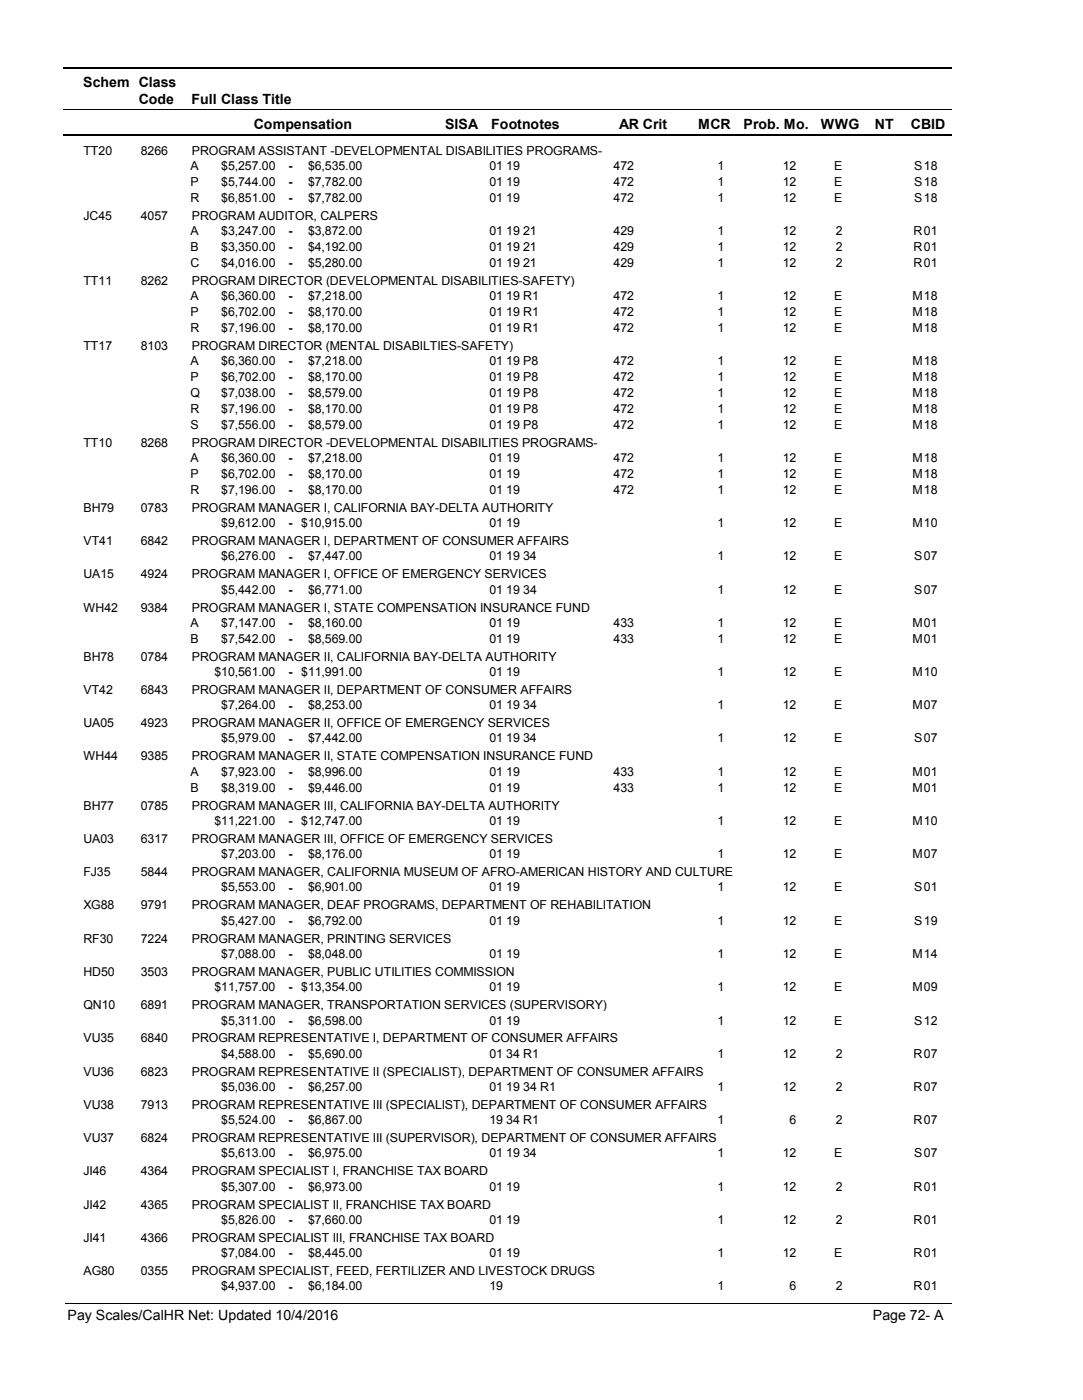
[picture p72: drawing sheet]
<svg xmlns="http://www.w3.org/2000/svg" width="216mm" height="279mm" viewBox="0 0 216 279" stroke-linecap="round" stroke-linejoin="round" font-family="sans-serif">
<defs><g id="words">
<g font-size="2.8">
<text x="16.6" y="17.3">Schem Class</text>
<text x="27.7" y="20.7">Code</text>
<text x="38.2" y="20.7">Full Class Title</text>
<text x="50.6" y="25.7">Compensation</text>
<text x="88.7" y="25.7">SISA</text>
<text x="98" y="25.7">Footnotes</text>
<text x="123.5" y="25.7">AR Crit</text>
<text x="139.2" y="25.7">MCR</text>
<text x="148.3" y="25.7">Prob. Mo.</text>
<text x="163.7" y="25.7">WWG</text>
<text x="174.5" y="25.7">NT</text>
<text x="181.6" y="25.7">CBID</text>
<text x="13.5" y="263.5">Pay Scales/CalHR Net: Updated 10/4/2016</text>
<text x="174.1" y="263.5">Page 72- A</text>
</g>
<g font-size="2.5">
<text x="16.6" y="30.8">TT20</text>
<text x="28.1" y="30.8">8266</text>
<text x="38" y="33.9">A</text>
<text x="38.2" y="30.8">PROGRAM ASSISTANT -DEVELOPMENTAL DISABILITIES PROGRAMS-</text>
<text x="44.1" y="33.9">$5,257.00</text>
<text x="57.5" y="33.9">-</text>
<text x="61.4" y="33.9">$6,535.00</text>
<text x="97.6" y="33.9">01 19</text>
<text x="122.4" y="33.9">472</text>
<text x="143.1" y="33.9">1</text>
<text x="156.1" y="33.9">12</text>
<text x="166.3" y="33.9">E</text>
<text x="182.3" y="33.9">S</text>
<text x="184.2" y="33.9">18</text>
<text x="38" y="37.1">P</text>
<text x="38" y="40.3">R</text>
<text x="44.1" y="37.1">$5,744.00</text>
<text x="44.1" y="40.3">$6,851.00</text>
<text x="57.5" y="37.1">-</text>
<text x="57.5" y="40.3">-</text>
<text x="61.4" y="37.1">$7,782.00</text>
<text x="61.4" y="40.3">$7,782.00</text>
<text x="97.6" y="37.1">01 19</text>
<text x="97.6" y="40.3">01 19</text>
<text x="122.4" y="37.1">472</text>
<text x="122.4" y="40.3">472</text>
<text x="143.1" y="37.1">1</text>
<text x="143.1" y="40.3">1</text>
<text x="156.1" y="37.1">12</text>
<text x="156.1" y="40.3">12</text>
<text x="166.3" y="37.1">E</text>
<text x="166.3" y="40.3">E</text>
<text x="182.3" y="37.1">S</text>
<text x="182.3" y="40.3">S</text>
<text x="184.2" y="37.1">18</text>
<text x="184.2" y="40.3">18</text>
<text x="16.6" y="43.8">JC45</text>
<text x="28.1" y="43.8">4057</text>
<text x="38" y="46.9">A</text>
<text x="38.2" y="43.8">PROGRAM AUDITOR, CALPERS</text>
<text x="44.1" y="46.9">$3,247.00</text>
<text x="57.5" y="46.9">-</text>
<text x="61.4" y="46.9">$3,872.00</text>
<text x="97.6" y="46.9">01 19 21</text>
<text x="122.4" y="46.9">429</text>
<text x="143.1" y="46.9">1</text>
<text x="156.1" y="46.9">12</text>
<text x="166.6" y="46.9">2</text>
<text x="182.2" y="46.9">R</text>
<text x="184.2" y="46.9">01</text>
<text x="38" y="50.1">B</text>
<text x="38" y="53.3">C</text>
<text x="44.1" y="50.1">$3,350.00</text>
<text x="44.1" y="53.3">$4,016.00</text>
<text x="57.5" y="50.1">-</text>
<text x="57.5" y="53.3">-</text>
<text x="61.4" y="50.1">$4,192.00</text>
<text x="61.4" y="53.3">$5,280.00</text>
<text x="97.6" y="50.1">01 19 21</text>
<text x="97.6" y="53.3">01 19 21</text>
<text x="122.4" y="50.1">429</text>
<text x="122.4" y="53.3">429</text>
<text x="143.1" y="50.1">1</text>
<text x="143.1" y="53.3">1</text>
<text x="156.1" y="50.1">12</text>
<text x="156.1" y="53.3">12</text>
<text x="166.6" y="50.1">2</text>
<text x="166.6" y="53.3">2</text>
<text x="182.2" y="50.1">R</text>
<text x="182.2" y="53.3">R</text>
<text x="184.2" y="50.1">01</text>
<text x="184.2" y="53.3">01</text>
<text x="16.6" y="56.9">TT11</text>
<text x="28.1" y="56.9">8262</text>
<text x="38" y="59.9">A</text>
<text x="38.2" y="56.9">PROGRAM DIRECTOR (DEVELOPMENTAL DISABILITIES-SAFETY)</text>
<text x="44.1" y="59.9">$6,360.00</text>
<text x="57.5" y="59.9">-</text>
<text x="61.4" y="59.9">$7,218.00</text>
<text x="97.6" y="59.9">01 19 R1</text>
<text x="122.4" y="59.9">472</text>
<text x="143.1" y="59.9">1</text>
<text x="156.1" y="59.9">12</text>
<text x="166.3" y="59.9">E</text>
<text x="181.9" y="59.9">M</text>
<text x="184.2" y="59.9">18</text>
<text x="38" y="63">P</text>
<text x="44.1" y="63">$6,702.00</text>
<text x="57.5" y="63.1">-</text>
<text x="61.4" y="63">$8,170.00</text>
<text x="97.6" y="63">01 19 R1</text>
<text x="122.4" y="63">472</text>
<text x="143.1" y="63">1</text>
<text x="156.1" y="63">12</text>
<text x="166.3" y="63">E</text>
<text x="181.9" y="63">M</text>
<text x="184.2" y="63">18</text>
<text x="16.6" y="69.8">TT17</text>
<text x="28.1" y="69.8">8103</text>
<text x="38" y="66.2">R</text>
<text x="38.2" y="69.8">PROGRAM DIRECTOR (MENTAL DISABILTIES-SAFETY)</text>
<text x="44.1" y="66.2">$7,196.00</text>
<text x="57.5" y="66.3">-</text>
<text x="61.4" y="66.2">$8,170.00</text>
<text x="97.6" y="66.2">01 19 R1</text>
<text x="122.4" y="66.2">472</text>
<text x="143.1" y="66.2">1</text>
<text x="156.1" y="66.2">12</text>
<text x="166.3" y="66.2">E</text>
<text x="181.9" y="66.2">M</text>
<text x="184.2" y="66.2">18</text>
<text x="38" y="72.9">A</text>
<text x="38" y="76.1">P</text>
<text x="44.1" y="72.9">$6,360.00</text>
<text x="44.1" y="76.1">$6,702.00</text>
<text x="57.5" y="72.9">-</text>
<text x="57.5" y="76.1">-</text>
<text x="61.4" y="72.9">$7,218.00</text>
<text x="61.4" y="76.1">$8,170.00</text>
<text x="97.6" y="72.9">01 19 P8</text>
<text x="97.6" y="76.1">01 19 P8</text>
<text x="122.4" y="72.9">472</text>
<text x="122.4" y="76.1">472</text>
<text x="143.1" y="72.9">1</text>
<text x="143.1" y="76.1">1</text>
<text x="156.1" y="72.9">12</text>
<text x="156.1" y="76.1">12</text>
<text x="166.3" y="72.9">E</text>
<text x="166.3" y="76.1">E</text>
<text x="181.9" y="72.9">M</text>
<text x="181.9" y="76.1">M</text>
<text x="184.2" y="72.9">18</text>
<text x="184.2" y="76.1">18</text>
<text x="38" y="79.2">Q</text>
<text x="38" y="82.4">R</text>
<text x="44.1" y="79.2">$7,038.00</text>
<text x="44.1" y="82.4">$7,196.00</text>
<text x="57.5" y="79.3">-</text>
<text x="57.5" y="82.4">-</text>
<text x="61.4" y="79.2">$8,579.00</text>
<text x="61.4" y="82.4">$8,170.00</text>
<text x="97.6" y="79.2">01 19 P8</text>
<text x="97.6" y="82.4">01 19 P8</text>
<text x="122.4" y="79.2">472</text>
<text x="122.4" y="82.4">472</text>
<text x="143.1" y="79.2">1</text>
<text x="143.1" y="82.4">1</text>
<text x="156.1" y="79.2">12</text>
<text x="156.1" y="82.4">12</text>
<text x="166.3" y="79.2">E</text>
<text x="166.3" y="82.4">E</text>
<text x="181.9" y="79.2">M</text>
<text x="181.9" y="82.4">M</text>
<text x="184.2" y="79.2">18</text>
<text x="184.2" y="82.4">18</text>
<text x="16.6" y="89.2">TT10</text>
<text x="28.1" y="89.2">8268</text>
<text x="38" y="85.6">S</text>
<text x="38.2" y="89.2">PROGRAM DIRECTOR -DEVELOPMENTAL DISABILITIES PROGRAMS-</text>
<text x="44.1" y="85.6">$7,556.00</text>
<text x="57.5" y="85.6">-</text>
<text x="61.4" y="85.6">$8,579.00</text>
<text x="97.6" y="85.6">01 19 P8</text>
<text x="122.4" y="85.6">472</text>
<text x="143.1" y="85.6">1</text>
<text x="156.1" y="85.6">12</text>
<text x="166.3" y="85.6">E</text>
<text x="181.9" y="85.6">M</text>
<text x="184.2" y="85.6">18</text>
<text x="38" y="92.2">A</text>
<text x="38" y="95.4">P</text>
<text x="44.1" y="92.2">$6,360.00</text>
<text x="44.1" y="95.4">$6,702.00</text>
<text x="57.5" y="92.3">-</text>
<text x="57.5" y="95.5">-</text>
<text x="61.4" y="92.2">$7,218.00</text>
<text x="61.4" y="95.4">$8,170.00</text>
<text x="97.6" y="92.2">01 19</text>
<text x="97.6" y="95.4">01 19</text>
<text x="122.4" y="92.2">472</text>
<text x="122.4" y="95.4">472</text>
<text x="143.1" y="92.2">1</text>
<text x="143.1" y="95.4">1</text>
<text x="156.1" y="92.2">12</text>
<text x="156.1" y="95.4">12</text>
<text x="166.3" y="92.2">E</text>
<text x="166.3" y="95.4">E</text>
<text x="181.9" y="92.2">M</text>
<text x="181.9" y="95.4">M</text>
<text x="184.2" y="92.2">18</text>
<text x="184.2" y="95.4">18</text>
<text x="38" y="98.6">R</text>
<text x="44.1" y="98.6">$7,196.00</text>
<text x="57.5" y="98.6">-</text>
<text x="61.4" y="98.6">$8,170.00</text>
<text x="97.6" y="98.6">01 19</text>
<text x="122.4" y="98.6">472</text>
<text x="143.1" y="98.6">1</text>
<text x="156.1" y="98.6">12</text>
<text x="166.3" y="98.6">E</text>
<text x="181.9" y="98.6">M</text>
<text x="184.2" y="98.6">18</text>
<text x="16.6" y="102.2">BH79</text>
<text x="28.1" y="102.2">0783</text>
<text x="38.2" y="102.2">PROGRAM MANAGER I, CALIFORNIA BAY-DELTA AUTHORITY</text>
<text x="44.1" y="105.2">$9,612.00</text>
<text x="57.5" y="105.2">-</text>
<text x="60.1" y="105.2">$10,915.00</text>
<text x="97.6" y="105.2">01 19</text>
<text x="143.1" y="105.2">1</text>
<text x="156.1" y="105.2">12</text>
<text x="166.3" y="105.2">E</text>
<text x="181.9" y="105.2">M</text>
<text x="184.2" y="105.2">10</text>
<text x="16.6" y="108.8">VT41</text>
<text x="28.1" y="108.8">6842</text>
<text x="38.2" y="108.8">PROGRAM MANAGER I, DEPARTMENT OF CONSUMER AFFAIRS</text>
<text x="44.1" y="111.8">$6,276.00</text>
<text x="57.5" y="111.9">-</text>
<text x="61.4" y="111.8">$7,447.00</text>
<text x="97.6" y="111.8">01 19 34</text>
<text x="143.1" y="111.8">1</text>
<text x="156.1" y="111.8">12</text>
<text x="166.3" y="111.8">E</text>
<text x="182.3" y="111.8">S</text>
<text x="184.2" y="111.8">07</text>
<text x="16.6" y="115.4">UA15</text>
<text x="28.1" y="115.4">4924</text>
<text x="38.2" y="115.4">PROGRAM MANAGER I, OFFICE OF EMERGENCY SERVICES</text>
<text x="44.1" y="118.5">$5,442.00</text>
<text x="57.5" y="118.5">-</text>
<text x="61.4" y="118.5">$6,771.00</text>
<text x="97.6" y="118.5">01 19 34</text>
<text x="143.1" y="118.5">1</text>
<text x="156.1" y="118.5">12</text>
<text x="166.3" y="118.5">E</text>
<text x="182.3" y="118.5">S</text>
<text x="184.2" y="118.5">07</text>
<text x="16.6" y="122.1">WH42</text>
<text x="28.1" y="122.1">9384</text>
<text x="38" y="125.1">A</text>
<text x="38.2" y="122.1">PROGRAM MANAGER I, STATE COMPENSATION INSURANCE FUND</text>
<text x="44.1" y="125.1">$7,147.00</text>
<text x="57.5" y="125.1">-</text>
<text x="61.4" y="125.1">$8,160.00</text>
<text x="97.6" y="125.1">01 19</text>
<text x="122.4" y="125.1">433</text>
<text x="143.1" y="125.1">1</text>
<text x="156.1" y="125.1">12</text>
<text x="166.3" y="125.1">E</text>
<text x="181.9" y="125.1">M</text>
<text x="184.2" y="125.1">01</text>
<text x="16.6" y="131.9">BH78</text>
<text x="28.1" y="131.9">0784</text>
<text x="38" y="128.3">B</text>
<text x="38.2" y="131.9">PROGRAM MANAGER II, CALIFORNIA BAY-DELTA AUTHORITY</text>
<text x="44.1" y="128.3">$7,542.00</text>
<text x="57.5" y="128.3">-</text>
<text x="61.4" y="128.3">$8,569.00</text>
<text x="97.6" y="128.3">01 19</text>
<text x="122.4" y="128.3">433</text>
<text x="143.1" y="128.3">1</text>
<text x="156.1" y="128.3">12</text>
<text x="166.3" y="128.3">E</text>
<text x="181.9" y="128.3">M</text>
<text x="184.2" y="128.3">01</text>
<text x="42.8" y="134.9">$10,561.00</text>
<text x="57.5" y="135">-</text>
<text x="60.1" y="134.9">$11,991.00</text>
<text x="97.6" y="134.9">01 19</text>
<text x="143.1" y="134.9">1</text>
<text x="156.1" y="134.9">12</text>
<text x="166.3" y="134.9">E</text>
<text x="181.9" y="134.9">M</text>
<text x="184.2" y="134.9">10</text>
<text x="16.6" y="138.5">VT42</text>
<text x="28.1" y="138.5">6843</text>
<text x="38.2" y="138.5">PROGRAM MANAGER II, DEPARTMENT OF CONSUMER AFFAIRS</text>
<text x="44.1" y="141.6">$7,264.00</text>
<text x="57.5" y="141.6">-</text>
<text x="61.4" y="141.6">$8,253.00</text>
<text x="97.6" y="141.6">01 19 34</text>
<text x="143.1" y="141.6">1</text>
<text x="156.1" y="141.6">12</text>
<text x="166.3" y="141.6">E</text>
<text x="181.9" y="141.6">M</text>
<text x="184.2" y="141.6">07</text>
<text x="16.6" y="145.2">UA05</text>
<text x="28.1" y="145.2">4923</text>
<text x="38.2" y="145.2">PROGRAM MANAGER II, OFFICE OF EMERGENCY SERVICES</text>
<text x="44.1" y="148.2">$5,979.00</text>
<text x="57.5" y="148.2">-</text>
<text x="61.4" y="148.2">$7,442.00</text>
<text x="97.6" y="148.2">01 19 34</text>
<text x="143.1" y="148.2">1</text>
<text x="156.1" y="148.2">12</text>
<text x="166.3" y="148.2">E</text>
<text x="182.3" y="148.2">S</text>
<text x="184.2" y="148.2">07</text>
<text x="16.6" y="151.8">WH44</text>
<text x="28.1" y="151.8">9385</text>
<text x="38" y="154.8">A</text>
<text x="38.2" y="151.8">PROGRAM MANAGER II, STATE COMPENSATION INSURANCE FUND</text>
<text x="44.1" y="154.8">$7,923.00</text>
<text x="57.5" y="154.9">-</text>
<text x="61.4" y="154.8">$8,996.00</text>
<text x="97.6" y="154.8">01 19</text>
<text x="122.4" y="154.8">433</text>
<text x="143.1" y="154.8">1</text>
<text x="156.1" y="154.8">12</text>
<text x="166.3" y="154.8">E</text>
<text x="181.9" y="154.8">M</text>
<text x="184.2" y="154.8">01</text>
<text x="16.6" y="161.6">BH77</text>
<text x="28.1" y="161.6">0785</text>
<text x="38" y="158">B</text>
<text x="38.2" y="161.6">PROGRAM MANAGER III, CALIFORNIA BAY-DELTA AUTHORITY</text>
<text x="44.1" y="158">$8,319.00</text>
<text x="57.5" y="158.1">-</text>
<text x="61.4" y="158">$9,446.00</text>
<text x="97.6" y="158">01 19</text>
<text x="122.4" y="158">433</text>
<text x="143.1" y="158">1</text>
<text x="156.1" y="158">12</text>
<text x="166.3" y="158">E</text>
<text x="181.9" y="158">M</text>
<text x="184.2" y="158">01</text>
<text x="42.8" y="164.7">$11,221.00</text>
<text x="57.5" y="164.7">-</text>
<text x="60.1" y="164.7">$12,747.00</text>
<text x="97.6" y="164.7">01 19</text>
<text x="143.1" y="164.7">1</text>
<text x="156.1" y="164.7">12</text>
<text x="166.3" y="164.7">E</text>
<text x="181.9" y="164.7">M</text>
<text x="184.2" y="164.7">10</text>
<text x="16.6" y="168.2">UA03</text>
<text x="28.1" y="168.2">6317</text>
<text x="38.2" y="168.2">PROGRAM MANAGER III, OFFICE OF EMERGENCY SERVICES</text>
<text x="44.1" y="171.3">$7,203.00</text>
<text x="57.5" y="171.3">-</text>
<text x="61.4" y="171.3">$8,176.00</text>
<text x="97.6" y="171.3">01 19</text>
<text x="143.1" y="171.3">1</text>
<text x="156.1" y="171.3">12</text>
<text x="166.3" y="171.3">E</text>
<text x="181.9" y="171.3">M</text>
<text x="184.2" y="171.3">07</text>
<text x="16.6" y="174.9">FJ35</text>
<text x="28.1" y="174.9">5844</text>
<text x="38.2" y="174.9">PROGRAM MANAGER, CALIFORNIA MUSEUM OF AFRO-AMERICAN HISTORY AND CULTURE</text>
<text x="44.1" y="177.9">$5,553.00</text>
<text x="57.5" y="178">-</text>
<text x="61.4" y="177.9">$6,901.00</text>
<text x="97.6" y="177.9">01 19</text>
<text x="143.1" y="177.9">1</text>
<text x="156.1" y="177.9">12</text>
<text x="166.3" y="177.9">E</text>
<text x="182.3" y="177.9">S</text>
<text x="184.2" y="177.9">01</text>
<text x="16.6" y="181.5">XG88</text>
<text x="28.1" y="181.5">9791</text>
<text x="38.2" y="181.5">PROGRAM MANAGER, DEAF PROGRAMS, DEPARTMENT OF REHABILITATION</text>
<text x="44.1" y="184.6">$5,427.00</text>
<text x="57.5" y="184.6">-</text>
<text x="61.4" y="184.6">$6,792.00</text>
<text x="97.6" y="184.6">01 19</text>
<text x="143.1" y="184.6">1</text>
<text x="156.1" y="184.6">12</text>
<text x="166.3" y="184.6">E</text>
<text x="182.3" y="184.6">S</text>
<text x="184.2" y="184.6">19</text>
<text x="16.6" y="188.2">RF30</text>
<text x="28.1" y="188.2">7224</text>
<text x="38.2" y="188.2">PROGRAM MANAGER, PRINTING SERVICES</text>
<text x="44.1" y="191.2">$7,088.00</text>
<text x="57.5" y="191.2">-</text>
<text x="61.4" y="191.2">$8,048.00</text>
<text x="97.6" y="191.2">01 19</text>
<text x="143.1" y="191.2">1</text>
<text x="156.1" y="191.2">12</text>
<text x="166.3" y="191.2">E</text>
<text x="181.9" y="191.2">M</text>
<text x="184.2" y="191.2">14</text>
<text x="16.6" y="194.8">HD50</text>
<text x="28.1" y="194.8">3503</text>
<text x="38.2" y="194.8">PROGRAM MANAGER, PUBLIC UTILITIES COMMISSION</text>
<text x="42.8" y="197.8">$11,757.00</text>
<text x="57.5" y="197.9">-</text>
<text x="60.1" y="197.8">$13,354.00</text>
<text x="97.6" y="197.8">01 19</text>
<text x="143.1" y="197.8">1</text>
<text x="156.1" y="197.8">12</text>
<text x="166.3" y="197.8">E</text>
<text x="181.9" y="197.8">M</text>
<text x="184.2" y="197.8">09</text>
<text x="16.6" y="201.4">QN10</text>
<text x="28.1" y="201.4">6891</text>
<text x="38.2" y="201.4">PROGRAM MANAGER, TRANSPORTATION SERVICES (SUPERVISORY)</text>
<text x="16.6" y="208.1">VU35</text>
<text x="28.1" y="208.1">6840</text>
<text x="38.2" y="208.1">PROGRAM REPRESENTATIVE I, DEPARTMENT OF CONSUMER AFFAIRS</text>
<text x="44.1" y="204.5">$5,311.00</text>
<text x="57.5" y="204.5">-</text>
<text x="61.4" y="204.5">$6,598.00</text>
<text x="97.6" y="204.5">01 19</text>
<text x="143.1" y="204.5">1</text>
<text x="156.1" y="204.5">12</text>
<text x="166.3" y="204.5">E</text>
<text x="182.3" y="204.5">S</text>
<text x="184.2" y="204.5">12</text>
<text x="16.6" y="214.7">VU36</text>
<text x="28.1" y="214.7">6823</text>
<text x="38.2" y="214.7">PROGRAM REPRESENTATIVE II (SPECIALIST), DEPARTMENT OF CONSUMER AFFAIRS</text>
<text x="44.1" y="211.1">$4,588.00</text>
<text x="57.5" y="211.1">-</text>
<text x="61.4" y="211.1">$5,690.00</text>
<text x="97.6" y="211.1">01 34 R1</text>
<text x="143.1" y="211.1">1</text>
<text x="156.1" y="211.1">12</text>
<text x="166.6" y="211.1">2</text>
<text x="182.2" y="211.1">R</text>
<text x="184.2" y="211.1">07</text>
<text x="16.6" y="221.3">VU38</text>
<text x="28.1" y="221.3">7913</text>
<text x="38.2" y="221.3">PROGRAM REPRESENTATIVE III (SPECIALIST), DEPARTMENT OF CONSUMER AFFAIRS</text>
<text x="44.1" y="217.7">$5,036.00</text>
<text x="57.5" y="217.8">-</text>
<text x="61.4" y="217.7">$6,257.00</text>
<text x="97.6" y="217.7">01 19 34 R1</text>
<text x="143.1" y="217.7">1</text>
<text x="156.1" y="217.7">12</text>
<text x="166.6" y="217.7">2</text>
<text x="182.2" y="217.7">R</text>
<text x="184.2" y="217.7">07</text>
<text x="16.6" y="228">VU37</text>
<text x="28.1" y="228">6824</text>
<text x="38.2" y="228">PROGRAM REPRESENTATIVE III (SUPERVISOR), DEPARTMENT OF CONSUMER AFFAIRS</text>
<text x="44.1" y="224.4">$5,524.00</text>
<text x="57.5" y="224.4">-</text>
<text x="61.4" y="224.4">$6,867.00</text>
<text x="97.6" y="224.4">19 34 R1</text>
<text x="143.1" y="224.4">1</text>
<text x="157.5" y="224.4">6</text>
<text x="166.6" y="224.4">2</text>
<text x="182.2" y="224.4">R</text>
<text x="184.2" y="224.4">07</text>
<text x="44.1" y="231">$5,613.00</text>
<text x="57.5" y="231">-</text>
<text x="61.4" y="231">$6,975.00</text>
<text x="97.6" y="231">01 19 34</text>
<text x="143.1" y="231">1</text>
<text x="156.1" y="231">12</text>
<text x="166.3" y="231">E</text>
<text x="182.3" y="231">S</text>
<text x="184.2" y="231">07</text>
<text x="16.6" y="234.6">JI46</text>
<text x="28.1" y="234.6">4364</text>
<text x="38.2" y="234.6">PROGRAM SPECIALIST I, FRANCHISE TAX BOARD</text>
<text x="44.1" y="237.6">$5,307.00</text>
<text x="57.5" y="237.7">-</text>
<text x="61.4" y="237.6">$6,973.00</text>
<text x="97.6" y="237.6">01 19</text>
<text x="143.1" y="237.6">1</text>
<text x="156.1" y="237.6">12</text>
<text x="166.6" y="237.6">2</text>
<text x="182.2" y="237.6">R</text>
<text x="184.2" y="237.6">01</text>
<text x="16.6" y="241.2">JI42</text>
<text x="28.1" y="241.2">4365</text>
<text x="38.2" y="241.2">PROGRAM SPECIALIST II, FRANCHISE TAX BOARD</text>
<text x="44.1" y="244.3">$5,826.00</text>
<text x="57.5" y="244.3">-</text>
<text x="61.4" y="244.3">$7,660.00</text>
<text x="97.6" y="244.3">01 19</text>
<text x="143.1" y="244.3">1</text>
<text x="156.1" y="244.3">12</text>
<text x="166.6" y="244.3">2</text>
<text x="182.2" y="244.3">R</text>
<text x="184.2" y="244.3">01</text>
<text x="16.6" y="247.9">JI41</text>
<text x="28.1" y="247.9">4366</text>
<text x="38.2" y="247.9">PROGRAM SPECIALIST III, FRANCHISE TAX BOARD</text>
<text x="44.1" y="250.9">$7,084.00</text>
<text x="57.5" y="250.9">-</text>
<text x="61.4" y="250.9">$8,445.00</text>
<text x="97.6" y="250.9">01 19</text>
<text x="143.1" y="250.9">1</text>
<text x="156.1" y="250.9">12</text>
<text x="166.3" y="250.9">E</text>
<text x="182.2" y="250.9">R</text>
<text x="184.2" y="250.9">01</text>
<text x="16.6" y="254.5">AG80</text>
<text x="28.1" y="254.5">0355</text>
<text x="38.2" y="254.5">PROGRAM SPECIALIST, FEED, FERTILIZER AND LIVESTOCK DRUGS</text>
<text x="44.1" y="257.6">$4,937.00</text>
<text x="57.5" y="257.6">-</text>
<text x="61.4" y="257.6">$6,184.00</text>
<text x="97.6" y="257.6">19</text>
<text x="143.1" y="257.6">1</text>
<text x="157.5" y="257.6">6</text>
<text x="166.6" y="257.6">2</text>
<text x="182.2" y="257.6">R</text>
<text x="184.2" y="257.6">01</text>
</g>
</g></defs>
<path d="M12.7 13.5h177.1" fill="none" stroke="#000" stroke-width=".36"/>
<path d="M12.7 21.9h177.1" fill="none" stroke="#000" stroke-width=".2"/>
<path d="M12.7 27h177.1" fill="none" stroke="#000" stroke-width=".35"/>
<g fill="#fff">
<path d="M40.4 31.3h16.2v3h-16.2z" fill-rule="evenodd"/>
<path d="M183.9 31.3h4.1v3h-4.1z" fill-rule="evenodd"/>
<path d="M40.4 34.5h16.2v3h-16.2z" fill-rule="evenodd"/>
<path d="M183.9 34.5h4.1v3h-4.1z" fill-rule="evenodd"/>
<path d="M40.4 37.7h16.2v2.9h-16.2z" fill-rule="evenodd"/>
<path d="M183.9 37.7h4.1v2.9h-4.1z" fill-rule="evenodd"/>
<path d="M40.4 44.3h16.2v3h-16.2z" fill-rule="evenodd"/>
<path d="M183.9 44.3h4.1v3h-4.1z" fill-rule="evenodd"/>
<path d="M40.4 47.5h16.2v3h-16.2z" fill-rule="evenodd"/>
<path d="M183.9 47.5h4.1v3h-4.1z" fill-rule="evenodd"/>
<path d="M40.4 50.6h16.2v3h-16.2z" fill-rule="evenodd"/>
<path d="M183.9 50.6h4.1v3h-4.1z" fill-rule="evenodd"/>
<path d="M40.4 57.3h16.2v2.9h-16.2z" fill-rule="evenodd"/>
<path d="M183.9 57.3h4.1v2.9h-4.1z" fill-rule="evenodd"/>
<path d="M40.4 60.4h16.2v3h-16.2z" fill-rule="evenodd"/>
<path d="M183.9 60.4h4.1v3h-4.1z" fill-rule="evenodd"/>
<path d="M40.4 63.6h16.2v3h-16.2z" fill-rule="evenodd"/>
<path d="M183.9 63.6h4.1v3h-4.1z" fill-rule="evenodd"/>
<path d="M40.4 70.3h16.2v2.9h-16.2z" fill-rule="evenodd"/>
<path d="M183.9 70.3h4.1v2.9h-4.1z" fill-rule="evenodd"/>
<path d="M40.4 73.4h16.2v3h-16.2z" fill-rule="evenodd"/>
<path d="M183.9 73.4h4.1v3h-4.1z" fill-rule="evenodd"/>
<path d="M40.4 76.6h16.2v3h-16.2z" fill-rule="evenodd"/>
<path d="M183.9 76.6h4.1v3h-4.1z" fill-rule="evenodd"/>
<path d="M40.4 79.8h16.2v3h-16.2z" fill-rule="evenodd"/>
<path d="M183.9 79.8h4.1v3h-4.1z" fill-rule="evenodd"/>
<path d="M40.4 83h16.2v3h-16.2z" fill-rule="evenodd"/>
<path d="M183.9 83h4.1v3h-4.1z" fill-rule="evenodd"/>
<path d="M40.4 89.6h16.2v3h-16.2z" fill-rule="evenodd"/>
<path d="M183.9 89.6h4.1v3h-4.1z" fill-rule="evenodd"/>
<path d="M40.4 92.8h16.2v3h-16.2z" fill-rule="evenodd"/>
<path d="M183.9 92.8h4.1v3h-4.1z" fill-rule="evenodd"/>
<path d="M40.4 96h16.2v3h-16.2z" fill-rule="evenodd"/>
<path d="M183.9 96h4.1v3h-4.1z" fill-rule="evenodd"/>
<path d="M40.4 102.6h16.2v3h-16.2z" fill-rule="evenodd"/>
<path d="M183.9 102.6h4.1v3h-4.1z" fill-rule="evenodd"/>
<path d="M40.4 109.2h16.2v3h-16.2z" fill-rule="evenodd"/>
<path d="M183.9 109.2h4.1v3h-4.1z" fill-rule="evenodd"/>
<path d="M40.4 115.9h16.2v3h-16.2z" fill-rule="evenodd"/>
<path d="M183.9 115.9h4.1v3h-4.1z" fill-rule="evenodd"/>
<path d="M40.4 122.5h16.2v3h-16.2z" fill-rule="evenodd"/>
<path d="M183.9 122.5h4.1v3h-4.1z" fill-rule="evenodd"/>
<path d="M40.4 125.7h16.2v2.9h-16.2z" fill-rule="evenodd"/>
<path d="M183.9 125.7h4.1v2.9h-4.1z" fill-rule="evenodd"/>
<path d="M40.4 132.3h16.2v3h-16.2z" fill-rule="evenodd"/>
<path d="M183.9 132.3h4.1v3h-4.1z" fill-rule="evenodd"/>
<path d="M40.4 139h16.2v3h-16.2z" fill-rule="evenodd"/>
<path d="M183.9 139h4.1v3h-4.1z" fill-rule="evenodd"/>
<path d="M40.4 145.6h16.2v3h-16.2z" fill-rule="evenodd"/>
<path d="M183.9 145.6h4.1v3h-4.1z" fill-rule="evenodd"/>
<path d="M40.4 152.2h16.2v3h-16.2z" fill-rule="evenodd"/>
<path d="M183.9 152.2h4.1v3h-4.1z" fill-rule="evenodd"/>
<path d="M40.4 155.4h16.2v3h-16.2z" fill-rule="evenodd"/>
<path d="M183.9 155.4h4.1v3h-4.1z" fill-rule="evenodd"/>
<path d="M40.4 162.1h16.2v2.9h-16.2z" fill-rule="evenodd"/>
<path d="M183.9 162.1h4.1v2.9h-4.1z" fill-rule="evenodd"/>
<path d="M40.4 168.7h16.2v2.9h-16.2z" fill-rule="evenodd"/>
<path d="M183.9 168.7h4.1v2.9h-4.1z" fill-rule="evenodd"/>
<path d="M40.4 175.3h16.2v3h-16.2z" fill-rule="evenodd"/>
<path d="M183.9 175.3h4.1v3h-4.1z" fill-rule="evenodd"/>
<path d="M40.4 182h16.2v2.9h-16.2z" fill-rule="evenodd"/>
<path d="M183.9 182h4.1v2.9h-4.1z" fill-rule="evenodd"/>
<path d="M40.4 188.6h16.2v3h-16.2z" fill-rule="evenodd"/>
<path d="M183.9 188.6h4.1v3h-4.1z" fill-rule="evenodd"/>
<path d="M40.4 195.2h16.2v3h-16.2z" fill-rule="evenodd"/>
<path d="M183.9 195.2h4.1v3h-4.1z" fill-rule="evenodd"/>
<path d="M40.4 201.9h16.2v2.9h-16.2z" fill-rule="evenodd"/>
<path d="M183.9 201.9h4.1v2.9h-4.1z" fill-rule="evenodd"/>
<path d="M40.4 208.5h16.2v3h-16.2z" fill-rule="evenodd"/>
<path d="M183.9 208.5h4.1v3h-4.1z" fill-rule="evenodd"/>
<path d="M40.4 215.1h16.2v3h-16.2z" fill-rule="evenodd"/>
<path d="M183.9 215.1h4.1v3h-4.1z" fill-rule="evenodd"/>
<path d="M40.4 221.8h16.2v3h-16.2z" fill-rule="evenodd"/>
<path d="M183.9 221.8h4.1v3h-4.1z" fill-rule="evenodd"/>
<path d="M40.4 228.4h16.2v3h-16.2z" fill-rule="evenodd"/>
<path d="M183.9 228.4h4.1v3h-4.1z" fill-rule="evenodd"/>
<path d="M40.4 235h16.2v3h-16.2z" fill-rule="evenodd"/>
<path d="M183.9 235h4.1v3h-4.1z" fill-rule="evenodd"/>
<path d="M40.4 241.7h16.2v3h-16.2z" fill-rule="evenodd"/>
<path d="M183.9 241.7h4.1v3h-4.1z" fill-rule="evenodd"/>
<path d="M40.4 248.3h16.2v3h-16.2z" fill-rule="evenodd"/>
<path d="M183.9 248.3h4.1v3h-4.1z" fill-rule="evenodd"/>
<path d="M40.4 254.9h16.2v3h-16.2z" fill-rule="evenodd"/>
<path d="M183.9 254.9h4.1v3h-4.1z" fill-rule="evenodd"/>
</g>
<path d="M13.1 260.1h176.7" fill="none" stroke="#000" stroke-width=".2"/>
<use href="#words"/>
</svg>
